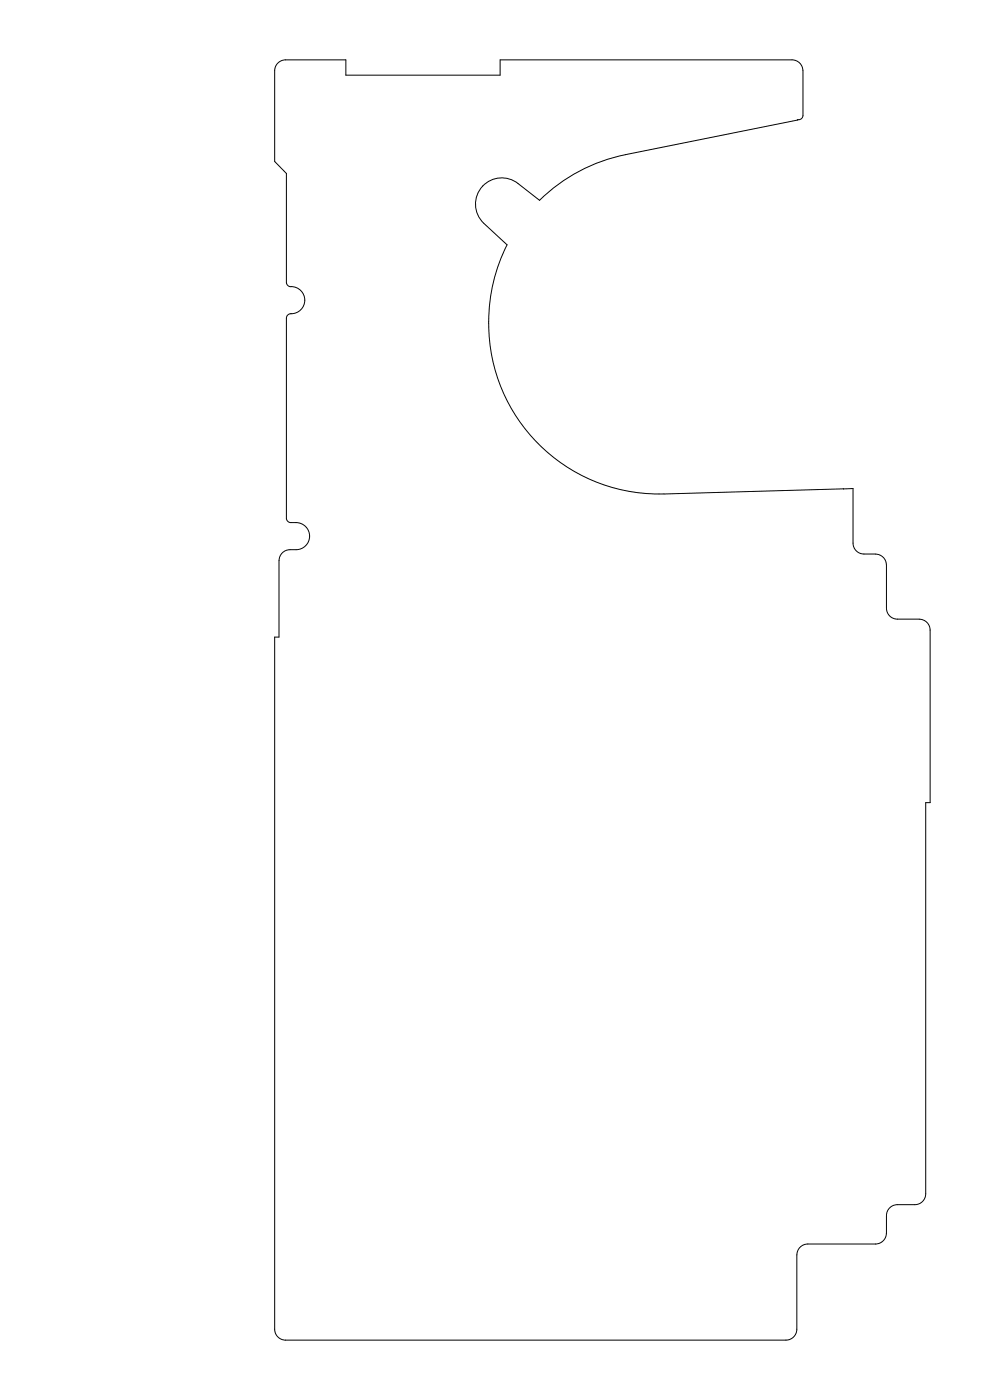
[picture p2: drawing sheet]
<svg xmlns="http://www.w3.org/2000/svg" width="210mm" height="297mm" viewBox="0 0 210 297" stroke-linecap="round" stroke-linejoin="round" font-family="sans-serif">
<!-- layer: Board Outline -->
<path d="M102.4 39.5a5.6 5.6 0 0 0 .2 7.9l4.9 4.5a36.4 36.4 0 0 0-3.8 16.3M102.4 39.5a5.6 5.6 0 0 1 7.5-.6l4.5 3.6a36.2 36.2 0 0 1 18.3-9.7l36.5-7.4a.98 .98 0 0 0 1.1-.9v-9.5a2.31 2.31 0 0 0-2.3-2.3h-61.9v3.2h-32.7v-3.2h-12.8a2.31 2.31 0 0 0-2.3 2.3v19.3l2.4 2.5v23.1a.92 .92 0 0 0 1.1 .9 2.93 2.93 0 0 1 2.8 3.2 2.93 2.93 0 0 1-3.3 2.6l-.5 .5-.1 .4v42.4a.93 .93 0 0 0 1 1 3.2 3.2 0 0 1 3.9 2.2 2.88 2.88 0 0 1-2.8 3.5 3.2 3.2 0 0 0-3.1 .9l-.4 .9-.1 .5v16.2h-.9v146.9a2.31 2.31 0 0 0 2.3 2.3h106.1a2.31 2.31 0 0 0 2.3-2.3v-15.8M103.6 68.2a36.2 36.2 0 0 0 37.2 36.6l38.1-1.1M178.9 103.7l2-.1v11.6a2.31 2.31 0 0 0 2.4 2.3h2.4M178.9 103.7h.1M185.7 117.5a2.31 2.31 0 0 1 2.3 2.4v9.1a2.31 2.31 0 0 0 2.3 2.3h4.7a2.34 2.34 0 0 1 2.3 2.4v36.6h-.9v82.9a2.31 2.31 0 0 1-2.4 2.4h-3.7a2.31 2.31 0 0 0-2.3 2.3v3.7a2.34 2.34 0 0 1-2.3 2.3h-14.4a2.31 2.31 0 0 0-2.3 2.3" fill="none" stroke="#000" stroke-width=".21"/>
</svg>
